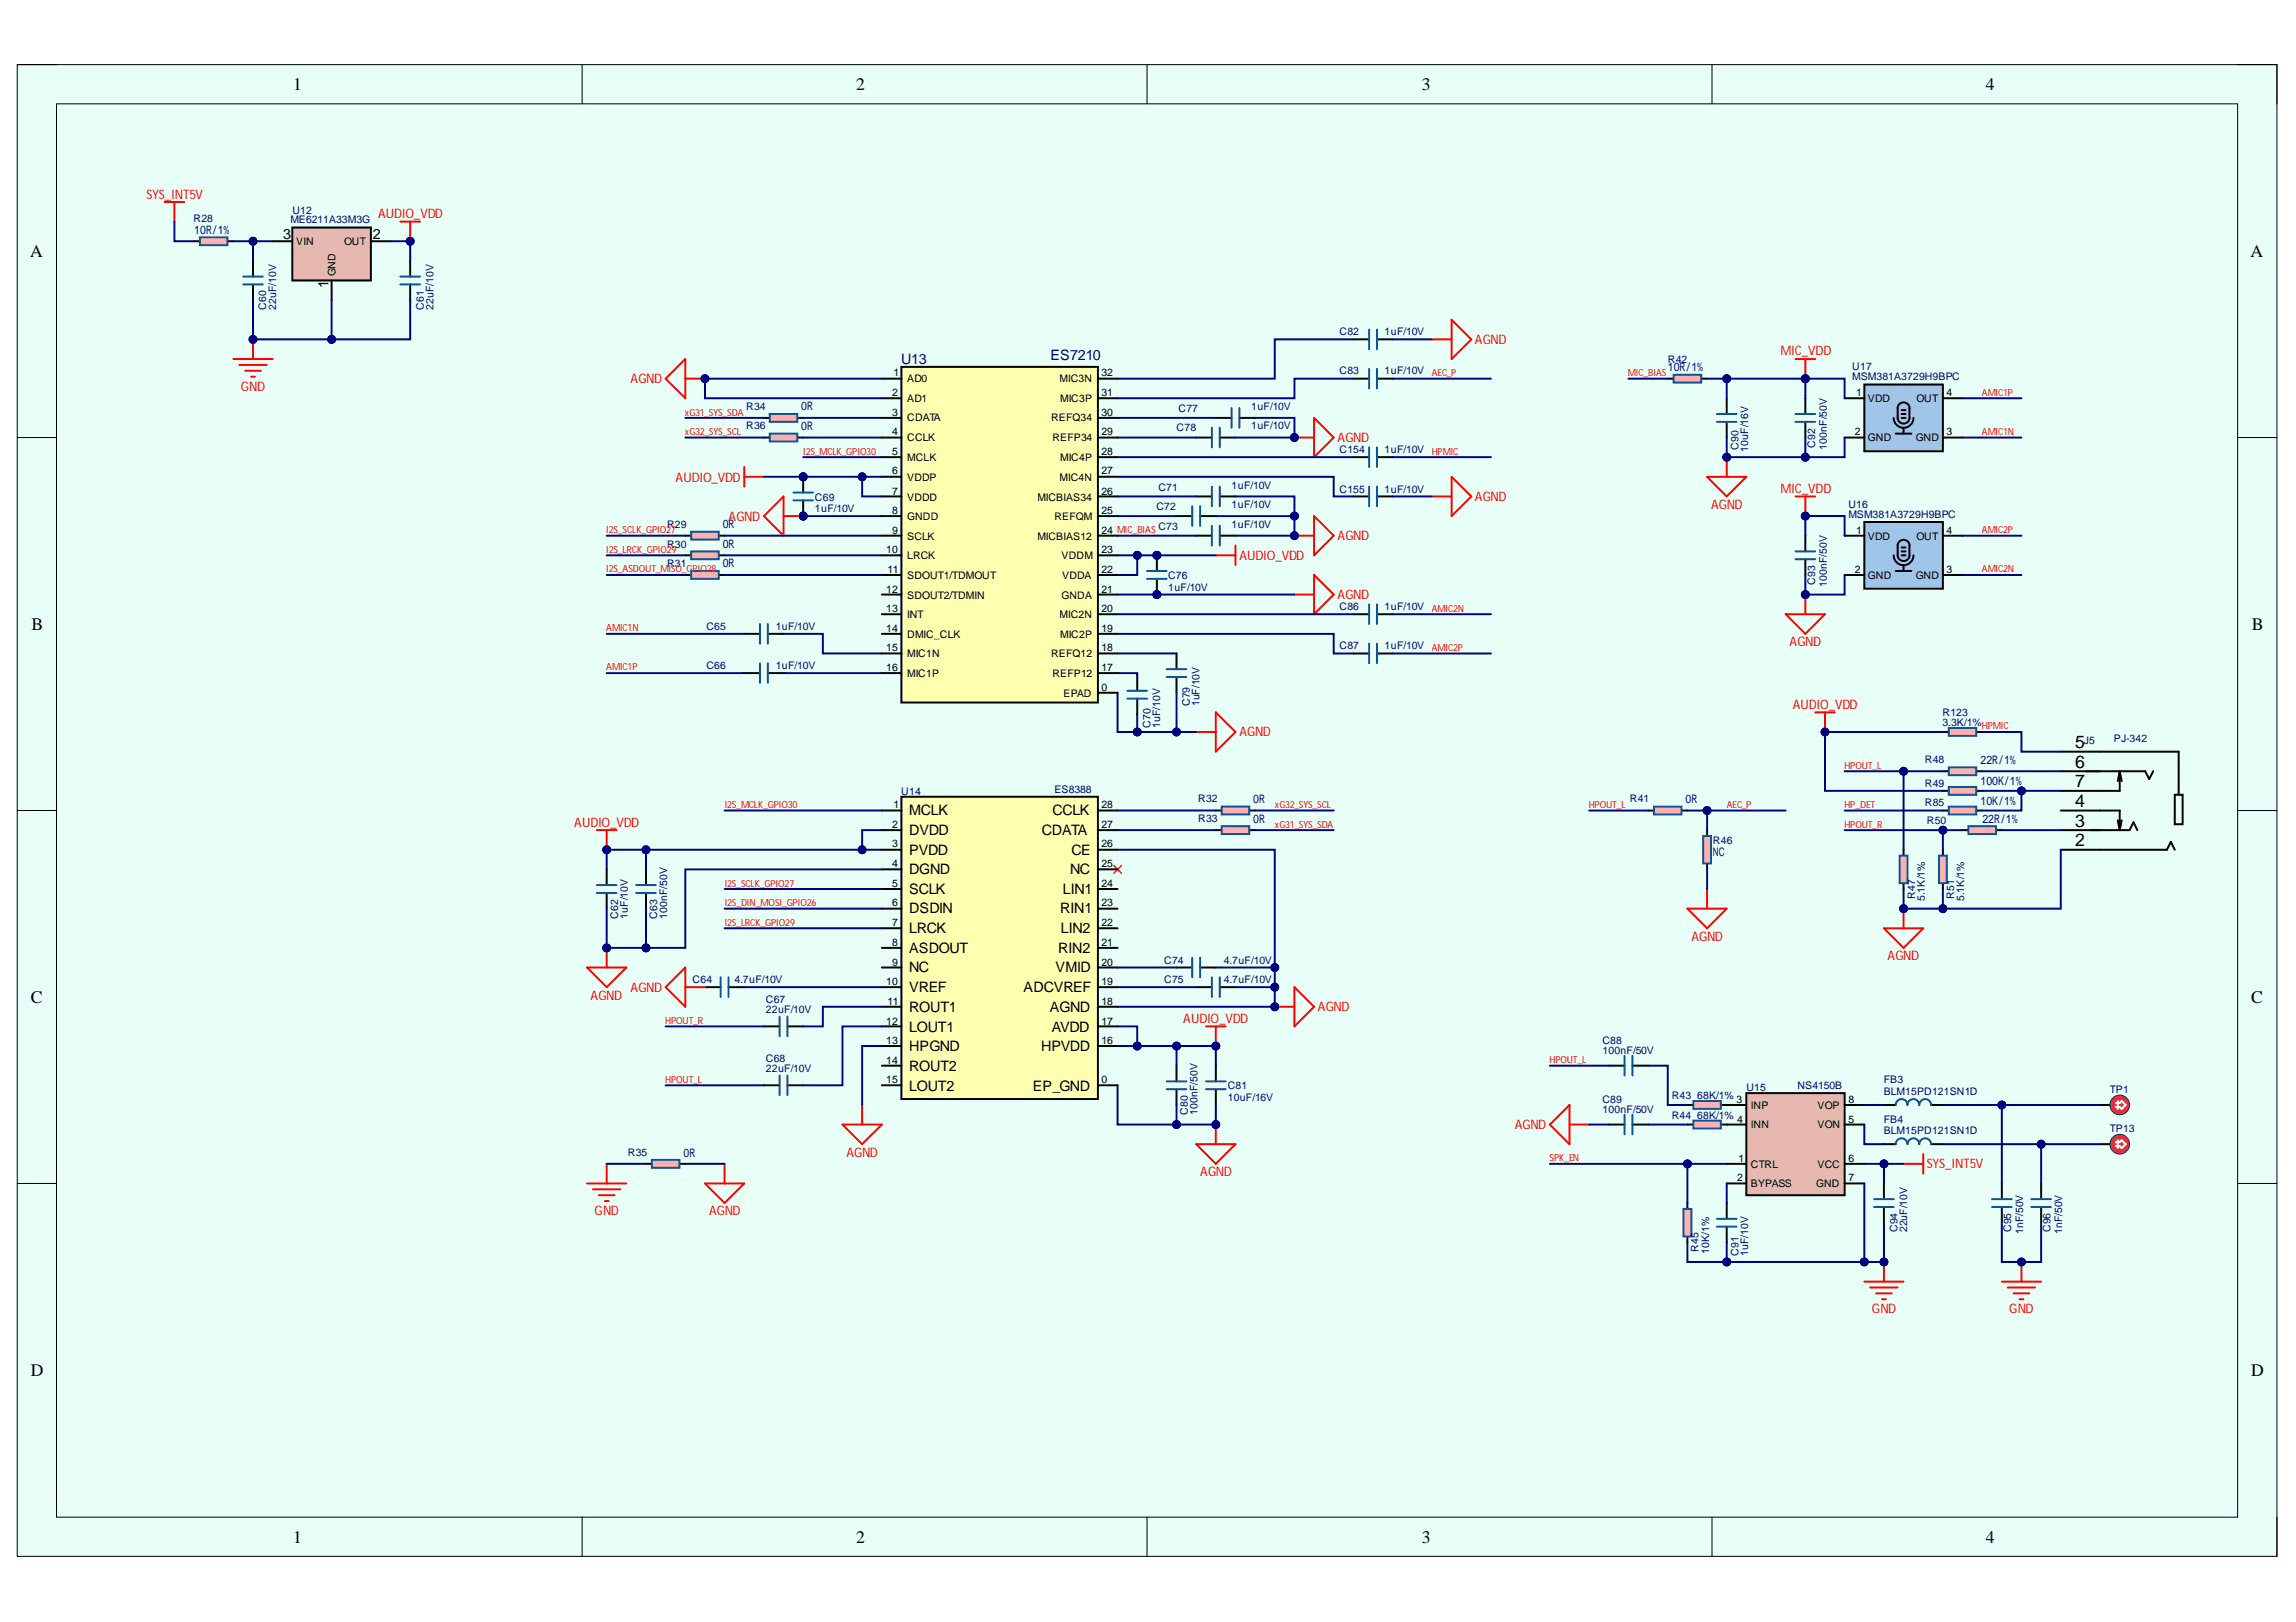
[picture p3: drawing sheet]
<svg xmlns="http://www.w3.org/2000/svg" width="297mm" height="210mm" viewBox="0 0 297 210" stroke-linecap="round" stroke-linejoin="round" font-family="sans-serif">
<defs><g id="words">
<g font-size="2.3">
<text x="37.9" y="11.7">1</text>
<text x="110.8" y="11.7">2</text>
<text x="184" y="11.7">3</text>
<text x="256.9" y="11.7">4</text>
<text x="3.9" y="33.3">A</text>
<text x="291.2" y="33.3">A</text>
<text x="4.1" y="81.5">B</text>
<text x="291.3" y="81.5">B</text>
<text x="268.5" y="99.4">6</text>
<text x="268.5" y="101.9">7</text>
<text x="268.5" y="96.8">5</text>
<text x="268.5" y="107">3</text>
<text x="268.5" y="104.4">4</text>
<text x="268.5" y="109.5">2</text>
<text x="4" y="129.8">C</text>
<text x="291.3" y="129.8">C</text>
<text x="4" y="178.1">D</text>
<text x="291.3" y="178.1">D</text>
<text x="37.9" y="199.6">1</text>
<text x="110.8" y="199.6">2</text>
<text x="184" y="199.6">3</text>
<text x="256.9" y="199.6">4</text>
</g>
<g font-size="1.9">
<text x="36.6" y="30.9">3</text>
<text x="48.2" y="30.9">2</text>
<text x="42.5" y="37.2" transform="rotate(-90 42.5 37.2)">1</text>
<text x="117.6" y="105.5">MCLK</text>
<text x="136.1" y="105.5">CCLK</text>
<text x="117.6" y="108.1">DVDD</text>
<text x="117.6" y="110.6">PVDD</text>
<text x="117.6" y="113.1">DGND</text>
<text x="134.8" y="108.1">CDATA</text>
<text x="138.4" y="113.1">NC</text>
<text x="138.6" y="110.6">CE</text>
<text x="117.6" y="115.7">SCLK</text>
<text x="117.6" y="118.2">DSDIN</text>
<text x="137.2" y="118.2">RIN1</text>
<text x="137.5" y="115.7">LIN1</text>
<text x="117.6" y="120.7">LRCK</text>
<text x="117.6" y="123.3">ASDOUT</text>
<text x="117.6" y="125.8">NC</text>
<text x="136.6" y="125.8">VMID</text>
<text x="136.9" y="123.3">RIN2</text>
<text x="137.2" y="120.7">LIN2</text>
<text x="117.6" y="128.4">VREF</text>
<text x="117.6" y="131">ROUT1</text>
<text x="132.4" y="128.4">ADCVREF</text>
<text x="135.8" y="131">AGND</text>
<text x="117.6" y="133.5">LOUT1</text>
<text x="117.6" y="136.1">HPGND</text>
<text x="134.7" y="136.1">HPVDD</text>
<text x="136.1" y="133.5">AVDD</text>
<text x="117.6" y="138.6">ROUT2</text>
<text x="117.6" y="141.1">LOUT2</text>
<text x="133.6" y="141.1">EP_GND</text>
</g>
<g font-size="1.9" fill="#000080">
<text x="116.6" y="47.1">U13</text>
<text x="135.9" y="46.6">ES7210</text>
</g>
<g font-size="1.7" fill="#f00">
<text x="19" y="25.7">SYS_INT5V</text>
<text x="48.9" y="28.2">AUDIO_VDD</text>
<text x="190.8" y="44.5">AGND</text>
<text x="230.3" y="46">MIC_VDD</text>
<text x="31.1" y="50.6">GND</text>
<text x="81.6" y="49.6">AGND</text>
<text x="173" y="57.2">AGND</text>
<text x="87.4" y="62.3">AUDIO_VDD</text>
<text x="190.8" y="64.9">AGND</text>
<text x="221.4" y="65.9">AGND</text>
<text x="230.3" y="63.8">MIC_VDD</text>
<text x="94.3" y="67.4">AGND</text>
<text x="173" y="69.9">AGND</text>
<text x="160.3" y="72.5">AUDIO_VDD</text>
<text x="173" y="77.5">AGND</text>
<text x="231.5" y="83.6">AGND</text>
<text x="160.3" y="95.3">AGND</text>
<text x="231.9" y="91.7">AUDIO_VDD</text>
<text x="74.3" y="107">AUDIO_VDD</text>
<text x="218.8" y="121.8">AGND</text>
<text x="244.2" y="124.3">AGND</text>
<text x="76.4" y="129.4">AGND</text>
<text x="81.6" y="128.4">AGND</text>
<text x="170.5" y="130.9">AGND</text>
<text x="153.1" y="132.4">AUDIO_VDD</text>
<text x="109.5" y="149.7">AGND</text>
<text x="196" y="146.1">AGND</text>
<text x="155.3" y="152.2">AGND</text>
<text x="249.3" y="151.2">SYS_INT5V</text>
<text x="76.9" y="157.3">GND</text>
<text x="91.7" y="157.3">AGND</text>
<text x="242.2" y="170">GND</text>
<text x="259.9" y="170">GND</text>
</g>
<g font-size="1.4" fill="#000080">
<text x="25" y="28.7">R28</text>
<text x="37.6" y="28.9">ME6211A33M3G</text>
<text x="37.8" y="27.7">U12</text>
<text x="34.4" y="40.1" transform="rotate(-90 34.4 40.1)">C60</text>
<text x="35.7" y="40.1" transform="rotate(-90 35.7 40.1)">22uF/10V</text>
<text x="54.8" y="40.1" transform="rotate(-90 54.8 40.1)">C61</text>
<text x="56.1" y="40.1" transform="rotate(-90 56.1 40.1)">22uF/10V</text>
<text x="173.3" y="43.4">C82</text>
<text x="179.1" y="43.4">1uF/10V</text>
<text x="215.8" y="46.9">R42</text>
<text x="239.6" y="47.9">U17</text>
<text x="96.5" y="53">R34</text>
<text x="152.5" y="53.3">C77</text>
<text x="161.9" y="53">1uF/10V</text>
<text x="173.3" y="48.5">C83</text>
<text x="179.1" y="48.5">1uF/10V</text>
<text x="239.6" y="49.2">MSM381A3729H9BPC</text>
<text x="96.5" y="55.6">R36</text>
<text x="152.2" y="55.8">C78</text>
<text x="161.9" y="55.6">1uF/10V</text>
<text x="173.3" y="58.6">C154</text>
<text x="179.1" y="58.6">1uF/10V</text>
<text x="224.9" y="58.2" transform="rotate(-90 224.9 58.2)">C90</text>
<text x="226.2" y="58.4" transform="rotate(-90 226.2 58.4)">10uF/16V</text>
<text x="234.8" y="57.9" transform="rotate(-90 234.8 57.9)">C92</text>
<text x="236.3" y="58.2" transform="rotate(-90 236.3 58.2)">100nF/50V</text>
<text x="105.4" y="64.8">C69</text>
<text x="149.9" y="63.5">C71</text>
<text x="159.3" y="65.8">1uF/10V</text>
<text x="159.3" y="63.2">1uF/10V</text>
<text x="173.3" y="63.8">C155</text>
<text x="179.1" y="63.8">1uF/10V</text>
<text x="239.1" y="65.8">U16</text>
<text x="86.3" y="68.3">R29</text>
<text x="86.3" y="70.9">R30</text>
<text x="105.4" y="66.3">1uF/10V</text>
<text x="149.6" y="66">C72</text>
<text x="149.9" y="68.6">C73</text>
<text x="159.3" y="68.3">1uF/10V</text>
<text x="239.1" y="67.1">MSM381A3729H9BPC</text>
<text x="86.3" y="73.4">R31</text>
<text x="151.1" y="74.9">C76</text>
<text x="151.1" y="76.4">1uF/10V</text>
<text x="234.8" y="75.7" transform="rotate(-90 234.8 75.7)">C93</text>
<text x="236.3" y="75.9" transform="rotate(-90 236.3 75.9)">100nF/50V</text>
<text x="91.4" y="81.5">C65</text>
<text x="100.4" y="81.5">1uF/10V</text>
<text x="173.3" y="79">C86</text>
<text x="179.1" y="79">1uF/10V</text>
<text x="91.4" y="86.6">C66</text>
<text x="100.4" y="86.6">1uF/10V</text>
<text x="173.3" y="84.1">C87</text>
<text x="179.1" y="84.1">1uF/10V</text>
<text x="148.8" y="94.2" transform="rotate(-90 148.8 94.2)">C70</text>
<text x="150.1" y="94.2" transform="rotate(-90 150.1 94.2)">1uF/10V</text>
<text x="153.9" y="91.4" transform="rotate(-90 153.9 91.4)">C79</text>
<text x="155.2" y="91.4" transform="rotate(-90 155.2 91.4)">1uF/10V</text>
<text x="251.3" y="92.7">R123</text>
<text x="251.3" y="93.9">3.3K/1%</text>
<text x="273.5" y="96">PJ-342</text>
<text x="249" y="98.8">R48</text>
<text x="249" y="101.8">R49</text>
<text x="269.6" y="96.2">J5</text>
<text x="116.6" y="102.8">U14</text>
<text x="136.4" y="102.6">ES8388</text>
<text x="155" y="103.8">R32</text>
<text x="155" y="106.4">R33</text>
<text x="210.9" y="103.8">R41</text>
<text x="249" y="104.3">R85</text>
<text x="249.3" y="106.6">R50</text>
<text x="221.6" y="109.2">R46</text>
<text x="80" y="118.9" transform="rotate(-90 80 118.9)">C62</text>
<text x="81.2" y="118.9" transform="rotate(-90 81.2 118.9)">1uF/10V</text>
<text x="85" y="118.9" transform="rotate(-90 85 118.9)">C63</text>
<text x="86.3" y="118.9" transform="rotate(-90 86.3 118.9)">100nF/50V</text>
<text x="247.8" y="116.3" transform="rotate(-90 247.8 116.3)">R47</text>
<text x="249" y="116.6" transform="rotate(-90 249 116.6)">5.1K/1%</text>
<text x="252.8" y="116.3" transform="rotate(-90 252.8 116.3)">R51</text>
<text x="254.1" y="116.6" transform="rotate(-90 254.1 116.6)">5.1K/1%</text>
<text x="150.6" y="124.7">C74</text>
<text x="158.3" y="124.7">4.7uF/10V</text>
<text x="89.6" y="127.3">C64</text>
<text x="95" y="127.3">4.7uF/10V</text>
<text x="99.1" y="129.8">C67</text>
<text x="99.1" y="131.1">22uF/10V</text>
<text x="150.6" y="127.3">C75</text>
<text x="158.3" y="127.3">4.7uF/10V</text>
<text x="99.1" y="137.4">C68</text>
<text x="207.3" y="135.1">C88</text>
<text x="207.3" y="136.4">100nF/50V</text>
<text x="99.1" y="138.7">22uF/10V</text>
<text x="158.8" y="141">C81</text>
<text x="158.8" y="142.5">10uF/16V</text>
<text x="207.3" y="142.7">C89</text>
<text x="207.3" y="144">100nF/50V</text>
<text x="216.3" y="142.2">R43</text>
<text x="219.6" y="142.2">68K/1%</text>
<text x="225.9" y="141.2">U15</text>
<text x="232.5" y="141">NS4150B</text>
<text x="243.7" y="140.2">FB3</text>
<text x="243.7" y="141.7">BLM15PD121SN1D</text>
<text x="273" y="141.5">TP1</text>
<text x="81.2" y="149.6">R35</text>
<text x="153.7" y="144.3" transform="rotate(-90 153.7 144.3)">C80</text>
<text x="154.9" y="144.3" transform="rotate(-90 154.9 144.3)">100nF/50V</text>
<text x="216.3" y="144.8">R44</text>
<text x="219.6" y="144.8">68K/1%</text>
<text x="243.7" y="145.3">FB4</text>
<text x="243.7" y="146.8">BLM15PD121SN1D</text>
<text x="273" y="146.5">TP13</text>
<text x="245.5" y="159.5" transform="rotate(-90 245.5 159.5)">C94</text>
<text x="246.7" y="159.5" transform="rotate(-90 246.7 159.5)">22uF/10V</text>
<text x="260.2" y="159.5" transform="rotate(-90 260.2 159.5)">C95</text>
<text x="261.7" y="159.7" transform="rotate(-90 261.7 159.7)">1nF/50V</text>
<text x="265.3" y="159.5" transform="rotate(-90 265.3 159.5)">C96</text>
<text x="266.8" y="159.7" transform="rotate(-90 266.8 159.7)">1nF/50V</text>
<text x="219.8" y="162" transform="rotate(-90 219.8 162)">R45</text>
<text x="221.1" y="162.3" transform="rotate(-90 221.1 162.3)">10K/1%</text>
<text x="224.9" y="162.5" transform="rotate(-90 224.9 162.5)">C91</text>
<text x="226.2" y="162.5" transform="rotate(-90 226.2 162.5)">1uF/10V</text>
</g>
<g font-size="1.4">
<text x="38.3" y="31.7">VIN</text>
<text x="43.4" y="35.8" transform="rotate(-90 43.4 35.8)">GND</text>
<text x="44.5" y="31.7">OUT</text>
<text x="115.4" y="51.2">2</text>
<text x="115.4" y="53.8">3</text>
<text x="115.6" y="48.7">1</text>
<text x="117.4" y="49.5">AD0</text>
<text x="117.4" y="52">AD1</text>
<text x="137.1" y="49.5">MIC3N</text>
<text x="137.2" y="52">MIC3P</text>
<text x="142.5" y="53.8">30</text>
<text x="142.5" y="51.2">31</text>
<text x="142.5" y="48.7">32</text>
<text x="240.1" y="51.2">1</text>
<text x="241.7" y="52">VDD</text>
<text x="247.9" y="52">OUT</text>
<text x="251.8" y="51.2">4</text>
<text x="115.4" y="56.3">4</text>
<text x="115.4" y="58.9">5</text>
<text x="117.4" y="54.5">CDATA</text>
<text x="117.4" y="57.1">CCLK</text>
<text x="117.4" y="59.6">MCLK</text>
<text x="136" y="54.5">REFQ34</text>
<text x="136.1" y="57.1">REFP34</text>
<text x="137.2" y="59.6">MIC4P</text>
<text x="142.5" y="58.9">28</text>
<text x="142.5" y="56.3">29</text>
<text x="240" y="56.3">2</text>
<text x="241.7" y="57.1">GND</text>
<text x="247.8" y="57.1">GND</text>
<text x="251.8" y="56.3">3</text>
<text x="115.4" y="61.4">6</text>
<text x="115.4" y="64">7</text>
<text x="117.4" y="62.2">VDDP</text>
<text x="117.4" y="64.8">VDDD</text>
<text x="134.2" y="64.8">MICBIAS34</text>
<text x="137.1" y="62.2">MIC4N</text>
<text x="142.5" y="64">26</text>
<text x="142.5" y="61.4">27</text>
<text x="114.7" y="71.6">10</text>
<text x="115.4" y="66.5">8</text>
<text x="115.4" y="69.1">9</text>
<text x="117.4" y="67.3">GNDD</text>
<text x="117.4" y="69.8">SCLK</text>
<text x="134.2" y="69.8">MICBIAS12</text>
<text x="136.4" y="67.3">REFQM</text>
<text x="142.5" y="71.6">23</text>
<text x="142.5" y="69.1">24 MIC_BIAS</text>
<text x="142.5" y="66.5">25</text>
<text x="240.1" y="69.1">1</text>
<text x="241.7" y="69.8">VDD</text>
<text x="247.9" y="69.8">OUT</text>
<text x="251.8" y="69.1">4</text>
<text x="114.7" y="76.7">12</text>
<text x="114.8" y="74.2">11</text>
<text x="117.4" y="72.4">LRCK</text>
<text x="117.4" y="74.9">SDOUT1/TDMOUT</text>
<text x="117.4" y="77.5">SDOUT2/TDMIN</text>
<text x="137.3" y="77.5">GNDA</text>
<text x="137.3" y="72.4">VDDM</text>
<text x="137.4" y="74.9">VDDA</text>
<text x="142.5" y="76.7">21</text>
<text x="142.5" y="74.2">22</text>
<text x="240" y="74.2">2</text>
<text x="241.7" y="74.9">GND</text>
<text x="247.8" y="74.9">GND</text>
<text x="251.8" y="74.2">3</text>
<text x="114.7" y="79.2">13</text>
<text x="114.7" y="81.8">14</text>
<text x="117.4" y="80">INT</text>
<text x="117.4" y="82.5">DMIC_CLK</text>
<text x="137.1" y="80">MIC2N</text>
<text x="137.2" y="82.5">MIC2P</text>
<text x="142.5" y="81.8">19</text>
<text x="142.5" y="79.2">20</text>
<text x="114.7" y="84.3">15</text>
<text x="114.7" y="86.8">16</text>
<text x="117.4" y="85.1">MIC1N</text>
<text x="117.4" y="87.6">MIC1P</text>
<text x="136" y="85.1">REFQ12</text>
<text x="136.1" y="87.6">REFP12</text>
<text x="142.5" y="86.8">17</text>
<text x="142.5" y="84.3">18</text>
<text x="142.5" y="89.4">0</text>
<text x="137.6" y="90.1">EPAD</text>
<text x="115.4" y="107.1">2</text>
<text x="115.6" y="104.6">1</text>
<text x="142.5" y="107.1">27</text>
<text x="142.5" y="104.6">28</text>
<text x="115.4" y="109.7">3</text>
<text x="115.4" y="112.2">4</text>
<text x="142.5" y="112.2">25</text>
<text x="142.5" y="109.7">26</text>
<text x="115.4" y="114.7">5</text>
<text x="115.4" y="117.3">6</text>
<text x="115.4" y="119.8">7</text>
<text x="142.5" y="119.8">22</text>
<text x="142.5" y="117.3">23</text>
<text x="142.5" y="114.7">24</text>
<text x="115.4" y="122.4">8</text>
<text x="115.4" y="125">9</text>
<text x="142.5" y="125">20</text>
<text x="142.5" y="122.4">21</text>
<text x="114.7" y="127.5">10</text>
<text x="114.8" y="130">11</text>
<text x="142.5" y="130">18</text>
<text x="142.5" y="127.5">19</text>
<text x="114.7" y="132.6">12</text>
<text x="114.7" y="135.1">13</text>
<text x="114.7" y="137.7">14</text>
<text x="142.5" y="135.1">16</text>
<text x="142.5" y="132.6">17</text>
<text x="114.7" y="140.2">15</text>
<text x="142.5" y="140.2">0</text>
<text x="224.7" y="142.7">3</text>
<text x="226.5" y="143.5">INP</text>
<text x="235.2" y="143.5">VOP</text>
<text x="239.1" y="142.7">8</text>
<text x="224.7" y="145.3">4</text>
<text x="226.5" y="146">INN</text>
<text x="235.2" y="146">VON</text>
<text x="239.1" y="145.3">5</text>
<text x="224.7" y="152.9">2</text>
<text x="224.9" y="150.3">1</text>
<text x="226.5" y="151.1">CTRL</text>
<text x="226.5" y="153.6">BYPASS</text>
<text x="235" y="153.6">GND</text>
<text x="235.2" y="151.1">VCC</text>
<text x="239.1" y="150.3">6</text>
<text x="239.1" y="152.9">7</text>
</g>
<g font-size="1.3" fill="#f00">
<text x="88.6" y="53.8">xG31_SYS_SDA</text>
<text x="185.2" y="48.7">AEC_P</text>
<text x="210.6" y="48.7">MIC_BIAS</text>
<text x="256.4" y="51.2">AMIC1P</text>
<text x="88.6" y="56.3">xG32_SYS_SCL</text>
<text x="103.9" y="58.9">I2S_MCLK_GPIO30</text>
<text x="185.2" y="58.9">HPMIC</text>
<text x="256.4" y="56.3">AMIC1N</text>
<text x="78.4" y="69">I2S_SCLK_GPIO27</text>
<text x="78.4" y="71.5">I2S_LRCK_GPIO29</text>
<text x="256.4" y="69">AMIC2P</text>
<text x="78.4" y="74.1">I2S_ASDOUT_MISO_GPIO28</text>
<text x="256.4" y="74.1">AMIC2N</text>
<text x="78.4" y="81.7">AMIC1N</text>
<text x="185.2" y="79.1">AMIC2N</text>
<text x="78.4" y="86.8">AMIC1P</text>
<text x="185.2" y="84.2">AMIC2P</text>
<text x="256.4" y="94.4">HPMIC</text>
<text x="238.6" y="99.5">HPOUT_L</text>
<text x="93.8" y="104.6">I2S_MCLK_GPIO30</text>
<text x="164.9" y="104.6">xG32_SYS_SCL</text>
<text x="164.9" y="107.1">xG31_SYS_SDA</text>
<text x="205.5" y="104.6">HPOUT_L</text>
<text x="223.4" y="104.6">AEC_P</text>
<text x="238.6" y="107.1">HPOUT_R</text>
<text x="238.6" y="104.6">HP_DET</text>
<text x="93.8" y="114.7">I2S_SCLK_GPIO27</text>
<text x="93.8" y="119.8">I2S_LRCK_GPIO29</text>
<text x="93.8" y="117.3">I2S_DIN_MOSI_GPIO26</text>
<text x="86.1" y="132.5">HPOUT_R</text>
<text x="200.5" y="137.6">HPOUT_L</text>
<text x="86.1" y="140.1">HPOUT_L</text>
<text x="200.5" y="150.3">SPK_EN</text>
</g>
</g></defs>
<path d="M2.2 8.4h292.4v193h-292.4z" fill-rule="evenodd" fill="#e7fff6"/>
<path d="M2.2 8.4h292.4v193h-292.4z" fill="none" stroke="#000" stroke-width=".13"/>
<path d="M7.3 13.4h282.2v182.9h-282.2z" fill-rule="evenodd" fill="#e7fff6"/>
<g fill="none" stroke="#000" stroke-width=".13">
<path d="M2.2 8.4h5.1M7.3 13.4h282.2v182.9h-282.2zM75.3 8.4v5M148.4 8.4v5M221.5 8.4v5M289.5 8.4h5.1v5M2.2 56.6h5.1M289.5 56.6h5.1M2.2 104.9h5.1M289.5 104.9h5.1M2.2 153.2h5.1M289.5 153.2h5.1"/>
<path d="M75.3 196.3v5.1M148.4 196.3v5.1M221.5 196.3v5.1M294.6 196.3v5.1"/>
</g>
<path d="M116.6 47.5h25.4v43.4h-25.4z" fill-rule="evenodd" fill="#ffffb0"/>
<g fill="none" stroke="#000" stroke-width=".25">
<path d="M114.1 49h2.5M114.1 51.5h2.5M114.1 54.1h2.5M114.1 56.6h2.5M114.1 59.2h2.5M116.6 47.5h25.4v43.4h-25.4zM142 49h2.6M142 51.5h2.6M142 54.1h2.6M142 56.6h2.6M142 59.2h2.6M114.1 61.7h2.5"/>
<path d="M114.1 64.2h2.5M114.1 66.8h2.5M114.1 69.3h2.5M114.1 71.9h2.5M114.1 74.4h2.5M114.1 76.9h2.5M114.1 79.5h2.5M142 61.7h2.6M142 64.2h2.6M142 66.8h2.6M142 69.3h2.6M142 71.9h2.6"/>
<path d="M142 74.4h2.6M142 76.9h2.6M142 79.5h2.6M114.1 82h2.5M114.1 84.6h2.5M114.1 87.1h2.5M142 82h2.6M142 84.6h2.6M142 87.1h2.6M142 89.6h2.6"/>
</g>
<path d="M86.1 49l2.6-2.5v5zM88.7 49h2.5" fill="none" stroke="#f00" stroke-width=".25"/>
<circle cx="91.2" cy="49" r=".51" fill="#000080"/>
<circle cx="91.2" cy="49" r=".51" fill="none" stroke="#000080" stroke-width=".13"/>
<circle cx="103.9" cy="66.8" r=".51" fill="#000080"/>
<circle cx="103.9" cy="66.8" r=".51" fill="none" stroke="#000080" stroke-width=".13"/>
<circle cx="103.9" cy="61.7" r=".51" fill="#000080"/>
<circle cx="103.9" cy="61.7" r=".51" fill="none" stroke="#000080" stroke-width=".13"/>
<path d="M103.9 64.8v2" fill="none" stroke="#000" stroke-width=".25"/>
<circle cx="103.9" cy="66.8" r=".51" fill="#000080"/>
<circle cx="103.9" cy="66.8" r=".51" fill="none" stroke="#000080" stroke-width=".13"/>
<path d="M103.9 61.7v2" fill="none" stroke="#000" stroke-width=".25"/>
<circle cx="103.9" cy="61.7" r=".51" fill="#000080"/>
<circle cx="103.9" cy="61.7" r=".51" fill="none" stroke="#000080" stroke-width=".13"/>
<path d="M102.6 64.8h2.6M102.6 63.7h2.6" fill="none" stroke="#0b5394" stroke-width=".25"/>
<path d="M101.4 64.2v5.1l-2.6-2.5zM101.4 66.8h2.5" fill="none" stroke="#f00" stroke-width=".25"/>
<circle cx="103.9" cy="66.8" r=".51" fill="#000080"/>
<circle cx="103.9" cy="66.8" r=".51" fill="none" stroke="#000080" stroke-width=".13"/>
<path d="M96.3 60.4v2.6M96.3 61.7h2.5" fill="none" stroke="#f00" stroke-width=".25"/>
<path d="M175.1 79.5h2M178.1 79.5h2.1M96.3 82h2M96.3 87.1h2M99.3 82h2.1M99.3 87.1h2.1M147.1 87.4v2M147.1 90.4v2M152.2 84.6v2M152.2 87.6v2M175.1 84.6h2M178.1 84.6h2.1" fill="none" stroke="#000" stroke-width=".25"/>
<path d="M177.1 78.2v2.6M178.1 78.2v2.6M98.3 80.8v2.5M98.3 85.8v2.6M99.3 80.8v2.5M99.3 85.8v2.6M145.9 90.4h2.5M145.9 89.4h2.5M150.9 87.6h2.6M150.9 86.6h2.6M177.1 83.3v2.5M178.1 83.3v2.5" fill="none" stroke="#0b5394" stroke-width=".25"/>
<circle cx="149.7" cy="76.9" r=".51" fill="#000080"/>
<circle cx="149.7" cy="76.9" r=".51" fill="none" stroke="#000080" stroke-width=".13"/>
<circle cx="149.7" cy="71.9" r=".51" fill="#000080"/>
<circle cx="149.7" cy="71.9" r=".51" fill="none" stroke="#000080" stroke-width=".13"/>
<path d="M149.7 74.9v2" fill="none" stroke="#000" stroke-width=".25"/>
<circle cx="149.7" cy="76.9" r=".51" fill="#000080"/>
<circle cx="149.7" cy="76.9" r=".51" fill="none" stroke="#000080" stroke-width=".13"/>
<path d="M149.7 71.9v2" fill="none" stroke="#000" stroke-width=".25"/>
<circle cx="149.7" cy="71.9" r=".51" fill="#000080"/>
<circle cx="149.7" cy="71.9" r=".51" fill="none" stroke="#000080" stroke-width=".13"/>
<path d="M148.4 74.9h2.5M148.4 73.9h2.5M156.8 68.1v2.5M157.8 68.1v2.5" fill="none" stroke="#0b5394" stroke-width=".25"/>
<path d="M167.5 76.9h2.5M167.5 69.3h2.5M170 66.8l2.5 2.5-2.5 2.6zM170 74.4l2.5 2.5-2.5 2.6z" fill="none" stroke="#f00" stroke-width=".25"/>
<path d="M154.8 69.3h2M157.8 69.3h2" fill="none" stroke="#000" stroke-width=".25"/>
<circle cx="167.5" cy="69.3" r=".51" fill="#000080"/>
<circle cx="167.5" cy="69.3" r=".51" fill="none" stroke="#000080" stroke-width=".13"/>
<g fill="none" stroke="#000" stroke-width=".25">
<path d="M154.8 56.6h2M157.3 54.1h2M157.8 56.6h2M160.3 54.1h2.1M175.1 49h2M175.1 43.9h2M178.1 49h2.1M178.1 43.9h2.1M152.2 66.8h2M154.8 64.2h2M155.3 66.8h2M157.8 64.2h2"/>
<path d="M213.2 104.9h.8M217.5 104.9h.8"/>
</g>
<path d="M156.8 55.3v2.6M157.8 55.3v2.6M159.3 52.8v2.5M160.3 52.8v2.5M177.1 42.7v2.5M177.1 47.7v2.6M178.1 42.7v2.5M178.1 47.7v2.6M154.2 65.5v2.6M155.3 65.5v2.6M156.8 63v2.5M157.8 63v2.5" fill="none" stroke="#0b5394" stroke-width=".25"/>
<path d="M154.8 94.7h2.5M157.3 92.2l2.5 2.5-2.5 2.6z" fill="none" stroke="#f00" stroke-width=".25"/>
<path d="M214 104.4h3.5v1h-3.5z" fill-rule="evenodd" fill="#ffafaf"/>
<path d="M214 104.4h3.5v1h-3.5z" fill="none" stroke="#0b5394" stroke-width=".25"/>
<path d="M91.2 153.2h5.1l-2.6 2.5zM93.7 150.6v2.6" fill="none" stroke="#f00" stroke-width=".25"/>
<path d="M83.6 150.6h.7M87.9 150.6h.8" fill="none" stroke="#000" stroke-width=".25"/>
<path d="M84.3 150.1h3.6v1h-3.6z" fill-rule="evenodd" fill="#ffafaf"/>
<path d="M84.3 150.1h3.6v1h-3.6z" fill="none" stroke="#0b5394" stroke-width=".25"/>
<path d="M75.9 153.2h5.1M76.7 153.9h3.6M77.5 154.7h2M78.2 155.4h.5M78.5 150.6v2.6" fill="none" stroke="#f00" stroke-width=".25"/>
<path d="M220.9 107.4v.8M220.9 111.7v.8" fill="none" stroke="#000" stroke-width=".25"/>
<path d="M220.3 108.2h1.1v3.5h-1.1z" fill-rule="evenodd" fill="#ffafaf"/>
<path d="M220.3 108.2h1.1v3.5h-1.1z" fill="none" stroke="#0b5394" stroke-width=".25"/>
<path d="M37.8 29.4h10.2v6.9h-10.2z" fill-rule="evenodd" fill="#e6b8af"/>
<path d="M25.1 31.2h.8M29.4 31.2h.8M32.7 33.8v2M32.7 36.8v2M35.3 31.2h2.5M37.8 29.4h10.2v6.9h-10.2zM42.9 36.3v2.5M48 31.2h2.5" fill="none" stroke="#000" stroke-width=".25"/>
<path d="M31.5 36.8h2.5M31.5 35.8h2.5" fill="none" stroke="#0b5394" stroke-width=".25"/>
<path d="M25.9 30.7h3.5v1h-3.5z" fill-rule="evenodd" fill="#ffafaf"/>
<path d="M25.9 30.7h3.5v1h-3.5z" fill="none" stroke="#0b5394" stroke-width=".25"/>
<path d="M30.2 46.5h5.1M30.9 47.2h3.6M31.7 48h2M32.5 48.7h.5M32.7 43.9v2.6" fill="none" stroke="#f00" stroke-width=".25"/>
<circle cx="32.7" cy="43.9" r=".51" fill="#000080"/>
<circle cx="32.7" cy="43.9" r=".51" fill="none" stroke="#000080" stroke-width=".13"/>
<path d="M51.8 28.7h2.5M53.1 28.7v2.5" fill="none" stroke="#f00" stroke-width=".25"/>
<circle cx="53.1" cy="31.2" r=".51" fill="#000080"/>
<circle cx="53.1" cy="31.2" r=".51" fill="none" stroke="#000080" stroke-width=".13"/>
<path d="M53.1 33.8v2M53.1 36.8v2" fill="none" stroke="#000" stroke-width=".25"/>
<path d="M51.8 36.8h2.5M51.8 35.8h2.5" fill="none" stroke="#0b5394" stroke-width=".25"/>
<path d="M225.9 141.5h12.7v13.2h-12.7z" fill-rule="evenodd" fill="#e6b8af"/>
<g fill="none" stroke="#000" stroke-width=".25">
<path d="M218.3 143h.8M222.6 143h3.3M223.4 150.6h2.5M223.4 153.2h2.5M223.4 145.5h2.5M223.4 155.7v2M223.4 158.7v2.1M225.9 141.5h12.7v13.2h-12.7zM238.6 150.6h2.6M238.6 153.2h2.6M238.6 143h2.6M238.6 145.5h2.6"/>
<path d="M243.7 143h1.6M249.8 143h1.6"/>
</g>
<path d="M222.1 158.7h2.6M222.1 157.7h2.6M245.3 143a.76 .76 0 0 1 .7-.8 .76 .76 0 0 1 .8 .8 .76 .76 0 0 1 .7-.8 .76 .76 0 0 1 .8 .8 .77 .77 0 0 1 .8-.8 .77 .77 0 0 1 .7 .8" fill="none" stroke="#0b5394" stroke-width=".25"/>
<path d="M219.1 142.5h3.5v1h-3.5z" fill-rule="evenodd" fill="#ffafaf"/>
<path d="M219.1 142.5h3.5v1h-3.5z" fill="none" stroke="#0b5394" stroke-width=".25"/>
<path d="M218.3 145.5h.8M222.6 145.5h.8" fill="none" stroke="#000" stroke-width=".25"/>
<path d="M219.1 145h3.5v1h-3.5z" fill-rule="evenodd" fill="#ffafaf"/>
<path d="M210.2 136.6v2.6M211.2 136.6v2.6M210.2 144.3v2.5M211.2 144.3v2.5M219.1 145h3.5v1h-3.5zM242.5 156.2h2.5M242.5 155.2h2.5M245.3 148.1a.76 .76 0 0 1 .7-.8 .76 .76 0 0 1 .8 .8 .76 .76 0 0 1 .7-.8 .76 .76 0 0 1 .8 .8 .77 .77 0 0 1 .8-.8 .77 .77 0 0 1 .7 .8M257.7 156.2h2.6M257.7 155.2h2.6M262.8 156.2h2.5M262.8 155.2h2.5" fill="none" stroke="#0b5394" stroke-width=".25"/>
<path d="M208.1 137.9h2.1M211.2 137.9h2M208.1 145.5h2.1M211.2 145.5h2M243.7 148.1h1.6M243.7 153.2v2M243.7 156.2v2M249.8 148.1h1.6M259 153.2v2M259 156.2v2M264.1 153.2v2M264.1 156.2v2" fill="none" stroke="#000" stroke-width=".25"/>
<path d="M241.2 165.9h5.1M242 166.6h3.5M242.7 167.4h2M243.5 168.1h.5M243.7 163.3v2.6" fill="none" stroke="#f00" stroke-width=".25"/>
<circle cx="243.7" cy="163.3" r=".51" fill="#000080"/>
<circle cx="243.7" cy="163.3" r=".51" fill="none" stroke="#000080" stroke-width=".13"/>
<path d="M218.3 155.7v.7M218.3 160v.8" fill="none" stroke="#000" stroke-width=".25"/>
<path d="M217.8 156.4h1v3.6h-1z" fill-rule="evenodd" fill="#ffafaf"/>
<path d="M217.8 156.4h1v3.6h-1z" fill="none" stroke="#0b5394" stroke-width=".25"/>
<path d="M144.1 112l1 1M145.1 112l-1 1" fill="none" stroke="#f00" stroke-width=".17"/>
<path d="M116.6 103.1h25.4v39.1h-25.4z" fill-rule="evenodd" fill="#ffffb0"/>
<g fill="none" stroke="#000" stroke-width=".25">
<path d="M114.1 104.9h2.5M114.1 107.4h2.5M114.1 110h2.5M114.1 112.5h2.5M114.1 115h2.5M114.1 117.6h2.5M116.6 103.1h25.4v39.1h-25.4zM142 104.9h2.6M142 107.4h2.6M142 110h2.6M142 112.5h2.6M142 115h2.6"/>
<path d="M142 117.6h2.6M91.2 127.7h2M94.2 127.7h2.1M114.1 120.1h2.5M114.1 122.7h2.5M114.1 125.2h2.5M114.1 127.7h2.5M114.1 130.3h2.5M114.1 132.8h2.5M114.1 135.4h2.5M114.1 137.9h2.5M142 120.1h2.6"/>
<path d="M142 122.7h2.6M142 125.2h2.6M142 127.7h2.6M142 130.3h2.6M142 132.8h2.6M142 135.4h2.6M152.2 125.2h2M154.8 127.7h2M155.3 125.2h2M157.8 127.7h2M114.1 140.4h2.5M142 140.4h2.6"/>
</g>
<path d="M93.2 126.5v2.5M94.2 126.5v2.5M154.2 123.9v2.6M155.3 123.9v2.6M156.8 126.5v2.5M157.8 126.5v2.5" fill="none" stroke="#0b5394" stroke-width=".25"/>
<path d="M86.1 127.7l2.6-2.5v5.1zM88.7 127.7h2.5M164.9 130.3h2.6M167.5 127.7l2.5 2.6-2.5 2.5zM109 145.5h5.1l-2.6 2.6zM111.5 143v2.5" fill="none" stroke="#f00" stroke-width=".25"/>
<circle cx="164.9" cy="130.3" r=".51" fill="#000080"/>
<circle cx="164.9" cy="130.3" r=".51" fill="none" stroke="#000080" stroke-width=".13"/>
<path d="M154.8 148.1h5l-2.5 2.5zM157.3 145.5v2.6" fill="none" stroke="#f00" stroke-width=".25"/>
<circle cx="157.3" cy="145.5" r=".51" fill="#000080"/>
<circle cx="157.3" cy="145.5" r=".51" fill="none" stroke="#000080" stroke-width=".13"/>
<path d="M75.9 125.2h5.1l-2.5 2.5zM78.5 122.7v2.5" fill="none" stroke="#f00" stroke-width=".25"/>
<circle cx="78.5" cy="122.7" r=".51" fill="#000080"/>
<circle cx="78.5" cy="122.7" r=".51" fill="none" stroke="#000080" stroke-width=".13"/>
<path d="M83.6 112.5v2M83.6 115.6v2" fill="none" stroke="#000" stroke-width=".25"/>
<path d="M82.3 114.5h2.5M82.3 115.6h2.5" fill="none" stroke="#0b5394" stroke-width=".25"/>
<path d="M77.2 107.4h2.6M78.5 107.4v2.6" fill="none" stroke="#f00" stroke-width=".25"/>
<circle cx="78.5" cy="110" r=".51" fill="#000080"/>
<circle cx="78.5" cy="110" r=".51" fill="none" stroke="#000080" stroke-width=".13"/>
<path d="M78.5 112.5v2M78.5 115.6v2M152.2 137.9v2M157.3 137.9v2M152.2 141v2M157.3 141v2" fill="none" stroke="#000" stroke-width=".25"/>
<path d="M77.2 114.5h2.6M77.2 115.6h2.6M150.9 139.9h2.6M156 139.9h2.6M150.9 141h2.6M156 141h2.6" fill="none" stroke="#0b5394" stroke-width=".25"/>
<path d="M156 132.8h2.6M157.3 132.8v2.6" fill="none" stroke="#f00" stroke-width=".25"/>
<circle cx="157.3" cy="135.4" r=".51" fill="#000080"/>
<circle cx="157.3" cy="135.4" r=".51" fill="none" stroke="#000080" stroke-width=".13"/>
<path d="M259 165.9h5.1M259.7 166.6h3.6M260.5 167.4h2M261.3 168.1h.5M261.5 163.3v2.6" fill="none" stroke="#f00" stroke-width=".25"/>
<circle cx="261.5" cy="163.3" r=".51" fill="#000080"/>
<circle cx="261.5" cy="163.3" r=".51" fill="none" stroke="#000080" stroke-width=".13"/>
<g fill="none" stroke="#000" stroke-width=".25">
<path d="M266.6 99.8h10.9l.5 1 .6-1M266.6 97.3h15.3v5.6M274.2 99.8v2.5h-7.6M274.2 99.8l.3 1.3M274.2 99.8l-.2 1.3M253.9 107.4h.8M258.2 107.4h.8M266.6 110h13.7l.5-1 .6 1M266.6 107.4h8.9l.5-1 .5 1M266.6 104.9h7.6v2.5M274 106.2l.2 1.2M274.5 106.2l-.3 1.2"/>
<path d="M281.4 102.9h1v3.8h-1zM98.8 132.8h2.1M101.9 132.8h2M98.8 140.4h2.1M101.9 140.4h2"/>
</g>
<path d="M100.9 131.6v2.5M100.9 139.2v2.5M101.9 131.6v2.5M101.9 139.2v2.5" fill="none" stroke="#0b5394" stroke-width=".25"/>
<path d="M254.7 106.9h3.5v1h-3.5z" fill-rule="evenodd" fill="#ffafaf"/>
<path d="M254.7 106.9h3.5v1h-3.5z" fill="none" stroke="#0b5394" stroke-width=".25"/>
<path d="M251.4 99.8h.7M255.7 99.8h.7" fill="none" stroke="#000" stroke-width=".25"/>
<path d="M252.1 99.3h3.6v1h-3.6z" fill-rule="evenodd" fill="#ffafaf"/>
<path d="M252.1 99.3h3.6v1h-3.6z" fill="none" stroke="#0b5394" stroke-width=".25"/>
<path d="M251.4 110v.7M251.4 114.3v.7" fill="none" stroke="#000" stroke-width=".25"/>
<path d="M250.8 110.7h1.1v3.6h-1.1z" fill-rule="evenodd" fill="#ffafaf"/>
<path d="M250.8 110.7h1.1v3.6h-1.1z" fill="none" stroke="#0b5394" stroke-width=".25"/>
<path d="M246.3 110v.7M246.3 114.3v.7" fill="none" stroke="#000" stroke-width=".25"/>
<path d="M245.8 110.7h1v3.6h-1z" fill-rule="evenodd" fill="#ffafaf"/>
<path d="M245.8 110.7h1v3.6h-1z" fill="none" stroke="#0b5394" stroke-width=".25"/>
<path d="M246.3 117.6v2.5M243.7 120.1h5.1l-2.5 2.6z" fill="none" stroke="#f00" stroke-width=".25"/>
<circle cx="246.3" cy="117.6" r=".51" fill="#000080"/>
<circle cx="246.3" cy="117.6" r=".51" fill="none" stroke="#000080" stroke-width=".13"/>
<path d="M185.3 43.9h2.5M187.8 41.4l2.5 2.5-2.5 2.6zM218.3 117.6h5.1l-2.5 2.5zM220.9 115v2.6M200.5 145.5l2.5-2.5v5.1zM203 145.5h2.6" fill="none" stroke="#f00" stroke-width=".25"/>
<path d="M241.2 49.8h10.2v8.6h-10.2z" fill-rule="evenodd" fill="#9fc5e8"/>
<g fill="none" stroke="#000" stroke-width=".25">
<path d="M238.6 56.6h2.6M238.6 51.5h2.6M241.2 49.8h10.2v8.6h-10.2zM245 54.1a1.28 1.28 0 0 0 1.3 1.3 1.28 1.28 0 0 0 1.2-1.3M245.3 56.1h2M245.5 54.1a.77 .77 0 0 0 .8 .7 .77 .77 0 0 0 .7-.7M245.5 52.8a.77 .77 0 0 1 .8-.7 .77 .77 0 0 1 .7 .7v1.3M245.5 52.8v1.3M246 54.1h.5M246 53.6h.5M246 53.1h.5M246.3 55.4v.7"/>
<path d="M251.4 56.6h2.5M251.4 51.5h2.5"/>
</g>
<path d="M241.2 67.6h10.2v8.6h-10.2z" fill-rule="evenodd" fill="#9fc5e8"/>
<g fill="none" stroke="#000" stroke-width=".25">
<path d="M215.8 49h.7M220.1 49h.8M223.4 51.5v2.1M223.4 54.6v2M233.6 51.5v2.1M233.6 54.6v2M233.6 69.3v2.1M233.6 72.4v2M238.6 74.4h2.6M238.6 69.3h2.6M241.2 67.6h10.2v8.6h-10.2zM245 71.9a1.28 1.28 0 0 0 1.3 1.2 1.28 1.28 0 0 0 1.2-1.2"/>
<path d="M245.3 73.9h2M245.5 71.9a.77 .77 0 0 0 .7 .7 .77 .77 0 0 0 .8-.7M245.5 70.6a.77 .77 0 0 1 .8-.7 .77 .77 0 0 1 .7 .7v1.3M245.5 70.6v1.3M246 71.9h.5M246 71.4h.5M246 70.8h.5M246.3 73.1v.8M251.4 74.4h2.5M251.4 69.3h2.5"/>
</g>
<path d="M222.1 53.6h2.6M222.1 54.6h2.6M232.3 53.6h2.5M232.3 54.6h2.5M232.3 71.4h2.5M232.3 72.4h2.5" fill="none" stroke="#0b5394" stroke-width=".25"/>
<path d="M216.5 48.5h3.6v1h-3.6z" fill-rule="evenodd" fill="#ffafaf"/>
<path d="M216.5 48.5h3.6v1h-3.6z" fill="none" stroke="#0b5394" stroke-width=".25"/>
<path d="M223.4 59.2v2.5M220.9 61.7h5l-2.5 2.5z" fill="none" stroke="#f00" stroke-width=".25"/>
<circle cx="223.4" cy="59.2" r=".51" fill="#000080"/>
<circle cx="223.4" cy="59.2" r=".51" fill="none" stroke="#000080" stroke-width=".13"/>
<path d="M232.3 46.5h2.5M233.6 46.5v2.5" fill="none" stroke="#f00" stroke-width=".25"/>
<circle cx="233.6" cy="49" r=".51" fill="#000080"/>
<circle cx="233.6" cy="49" r=".51" fill="none" stroke="#000080" stroke-width=".13"/>
<path d="M232.3 64.2h2.5M233.6 64.2v2.6" fill="none" stroke="#f00" stroke-width=".25"/>
<circle cx="233.6" cy="66.8" r=".51" fill="#000080"/>
<circle cx="233.6" cy="66.8" r=".51" fill="none" stroke="#000080" stroke-width=".13"/>
<path d="M231 79.5h5.1l-2.5 2.5zM233.6 76.9v2.6" fill="none" stroke="#f00" stroke-width=".25"/>
<circle cx="233.6" cy="76.9" r=".51" fill="#000080"/>
<circle cx="233.6" cy="76.9" r=".51" fill="none" stroke="#000080" stroke-width=".13"/>
<path d="M251.4 102.3h.7M255.7 102.3h.7" fill="none" stroke="#000" stroke-width=".25"/>
<path d="M252.1 101.8h3.6v1.1h-3.6z" fill-rule="evenodd" fill="#ffafaf"/>
<path d="M252.1 101.8h3.6v1.1h-3.6z" fill="none" stroke="#0b5394" stroke-width=".25"/>
<path d="M234.8 92.2h2.6M236.1 92.2v2.5" fill="none" stroke="#f00" stroke-width=".25"/>
<circle cx="236.1" cy="94.7" r=".51" fill="#000080"/>
<circle cx="236.1" cy="94.7" r=".51" fill="none" stroke="#000080" stroke-width=".13"/>
<path d="M251.4 104.9h.7M255.7 104.9h.7" fill="none" stroke="#000" stroke-width=".25"/>
<path d="M252.1 104.4h3.6v1h-3.6z" fill-rule="evenodd" fill="#ffafaf"/>
<path d="M252.1 104.4h3.6v1h-3.6z" fill="none" stroke="#0b5394" stroke-width=".25"/>
<path d="M167.5 56.6h2.5M170 54.1l2.5 2.5-2.5 2.6z" fill="none" stroke="#f00" stroke-width=".25"/>
<circle cx="167.5" cy="56.6" r=".51" fill="#000080"/>
<circle cx="167.5" cy="56.6" r=".51" fill="none" stroke="#000080" stroke-width=".13"/>
<path d="M157.3 71.9h2.5M159.8 70.6v2.5" fill="none" stroke="#f00" stroke-width=".25"/>
<path d="M88.7 69.3h.7M93 69.3h.7" fill="none" stroke="#000" stroke-width=".25"/>
<path d="M89.4 68.8h3.6v1h-3.6z" fill-rule="evenodd" fill="#ffafaf"/>
<path d="M89.4 68.8h3.6v1h-3.6z" fill="none" stroke="#0b5394" stroke-width=".25"/>
<path d="M88.7 71.9h.7M93 71.9h.7" fill="none" stroke="#000" stroke-width=".25"/>
<path d="M89.4 71.4h3.6v1h-3.6z" fill-rule="evenodd" fill="#ffafaf"/>
<path d="M89.4 71.4h3.6v1h-3.6z" fill="none" stroke="#0b5394" stroke-width=".25"/>
<path d="M88.7 74.4h.7M93 74.4h.7" fill="none" stroke="#000" stroke-width=".25"/>
<path d="M89.4 73.9h3.6v1h-3.6z" fill-rule="evenodd" fill="#ffafaf"/>
<path d="M89.4 73.9h3.6v1h-3.6z" fill="none" stroke="#0b5394" stroke-width=".25"/>
<path d="M157.3 104.9h.8M161.6 104.9h.8" fill="none" stroke="#000" stroke-width=".25"/>
<path d="M158.1 104.4h3.5v1h-3.5z" fill-rule="evenodd" fill="#ffafaf"/>
<path d="M158.1 104.4h3.5v1h-3.5z" fill="none" stroke="#0b5394" stroke-width=".25"/>
<path d="M157.3 107.4h.8M161.6 107.4h.8" fill="none" stroke="#000" stroke-width=".25"/>
<path d="M158.1 106.9h3.5v1h-3.5z" fill-rule="evenodd" fill="#ffafaf"/>
<path d="M158.1 106.9h3.5v1h-3.5z" fill="none" stroke="#0b5394" stroke-width=".25"/>
<path d="M98.8 54.1h.8M103.1 54.1h.8" fill="none" stroke="#000" stroke-width=".25"/>
<path d="M99.6 53.6h3.5v1h-3.5z" fill-rule="evenodd" fill="#ffafaf"/>
<path d="M99.6 53.6h3.5v1h-3.5z" fill="none" stroke="#0b5394" stroke-width=".25"/>
<path d="M98.8 56.6h.8M103.1 56.6h.8" fill="none" stroke="#000" stroke-width=".25"/>
<path d="M99.6 56.1h3.5v1h-3.5z" fill-rule="evenodd" fill="#ffafaf"/>
<path d="M99.6 56.1h3.5v1h-3.5z" fill="none" stroke="#0b5394" stroke-width=".25"/>
<path d="M271.7 143h1.3" fill="none" stroke="#000" stroke-width=".25"/>
<circle cx="274.2" cy="143" r="1.27" fill="#da2467"/>
<circle cx="274.2" cy="143" r="1.27" fill="none" stroke="#102648" stroke-width=".13"/>
<path d="M273.7 142.7h.5l.3-.2 .5 .5-.5 .5-.3-.3h-.5M274 142.5v1" fill="none" stroke="#fff" stroke-width=".25"/>
<path d="M271.7 148.1h1.3" fill="none" stroke="#000" stroke-width=".25"/>
<circle cx="274.2" cy="148.1" r="1.27" fill="#da2467"/>
<circle cx="274.2" cy="148.1" r="1.27" fill="none" stroke="#102648" stroke-width=".13"/>
<path d="M273.7 147.8h.5l.3-.2 .5 .5-.5 .5-.3-.3h-.5M274 147.6v1" fill="none" stroke="#fff" stroke-width=".25"/>
<path d="M21.3 26.1h2.5M22.6 26.1v2.6M246.3 150.6h2.5M248.8 149.3v2.6" fill="none" stroke="#f00" stroke-width=".25"/>
<path d="M251.4 94.7h.7M255.7 94.7h.7" fill="none" stroke="#000" stroke-width=".25"/>
<path d="M252.1 94.2h3.6v1h-3.6z" fill-rule="evenodd" fill="#ffafaf"/>
<path d="M177.1 57.9v2.5M178.1 57.9v2.5M177.1 63v2.5M178.1 63v2.5M252.1 94.2h3.6v1h-3.6z" fill="none" stroke="#0b5394" stroke-width=".25"/>
<path d="M175.1 59.2h2M178.1 59.2h2.1M175.1 64.2h2M178.1 64.2h2.1" fill="none" stroke="#000" stroke-width=".25"/>
<path d="M185.3 64.2h2.5M187.8 61.7l2.5 2.5-2.5 2.6z" fill="none" stroke="#f00" stroke-width=".25"/>
<path d="M103.9 54.1h10.2M103.9 56.6h10.2M114.1 61.7h-2.6v2.5h2.6" fill="none" stroke="#000080" stroke-width=".25"/>
<circle cx="111.5" cy="61.7" r=".51" fill="#000080"/>
<circle cx="111.5" cy="61.7" r=".51" fill="none" stroke="#000080" stroke-width=".13"/>
<path d="M103.9 66.8h10.2" fill="none" stroke="#000080" stroke-width=".25"/>
<circle cx="103.9" cy="66.8" r=".51" fill="#000080"/>
<circle cx="103.9" cy="66.8" r=".51" fill="none" stroke="#000080" stroke-width=".13"/>
<path d="M144.6 76.9h22.9M144.6 79.5h30.5M180.2 79.5h12.7M78.5 87.1h17.8M78.5 82h17.8M101.4 82h5.1v2.6h7.6M101.4 87.1h12.7M144.6 87.1h2.5v.3M144.6 84.6h7.6M144.6 82h27.9v2.6h2.6M180.2 84.6h12.7" fill="none" stroke="#000080" stroke-width=".25"/>
<circle cx="149.7" cy="76.9" r=".51" fill="#000080"/>
<circle cx="149.7" cy="76.9" r=".51" fill="none" stroke="#000080" stroke-width=".13"/>
<path d="M147.1 71.9v2.5h-2.5" fill="none" stroke="#000080" stroke-width=".25"/>
<circle cx="147.1" cy="71.9" r=".51" fill="#000080"/>
<circle cx="147.1" cy="71.9" r=".51" fill="none" stroke="#000080" stroke-width=".13"/>
<path d="M144.6 69.3h10.2M144.6 66.8h7.6M144.6 64.2h10.2M157.3 66.8h10.2" fill="none" stroke="#000080" stroke-width=".25"/>
<circle cx="167.5" cy="66.8" r=".51" fill="#000080"/>
<circle cx="167.5" cy="66.8" r=".51" fill="none" stroke="#000080" stroke-width=".13"/>
<path d="M144.6 54.1h12.7M144.6 56.6h10.2M162.4 54.1h5.1v2.5h-7.7" fill="none" stroke="#000080" stroke-width=".25"/>
<circle cx="167.5" cy="56.6" r=".51" fill="#000080"/>
<circle cx="167.5" cy="56.6" r=".51" fill="none" stroke="#000080" stroke-width=".13"/>
<path d="M175.1 49h-7.6v2.5h-22.9M175.1 43.9h-10.2v5.1h-20.3M180.2 49h12.7M180.2 43.9h5.1M147.1 92.4v2.3" fill="none" stroke="#000080" stroke-width=".25"/>
<circle cx="147.1" cy="94.7" r=".51" fill="#000080"/>
<circle cx="147.1" cy="94.7" r=".51" fill="none" stroke="#000080" stroke-width=".13"/>
<path d="M152.2 89.6v5.1" fill="none" stroke="#000080" stroke-width=".25"/>
<circle cx="152.2" cy="94.7" r=".51" fill="#000080"/>
<circle cx="152.2" cy="94.7" r=".51" fill="none" stroke="#000080" stroke-width=".13"/>
<path d="M144.6 89.6v5.1h10.2M205.6 104.9h7.6M78.5 150.6h5.1M88.7 150.6h5" fill="none" stroke="#000080" stroke-width=".25"/>
<circle cx="147.1" cy="94.7" r=".51" fill="#000080"/>
<circle cx="147.1" cy="94.7" r=".51" fill="none" stroke="#000080" stroke-width=".13"/>
<circle cx="152.2" cy="94.7" r=".51" fill="#000080"/>
<circle cx="152.2" cy="94.7" r=".51" fill="none" stroke="#000080" stroke-width=".13"/>
<path d="M159.8 64.2h7.7v5.1h-7.7" fill="none" stroke="#000080" stroke-width=".25"/>
<circle cx="167.5" cy="66.8" r=".51" fill="#000080"/>
<circle cx="167.5" cy="66.8" r=".51" fill="none" stroke="#000080" stroke-width=".13"/>
<circle cx="167.5" cy="69.3" r=".51" fill="#000080"/>
<circle cx="167.5" cy="69.3" r=".51" fill="none" stroke="#000080" stroke-width=".13"/>
<path d="M35.3 31.2h-2.6v2.6" fill="none" stroke="#000080" stroke-width=".25"/>
<circle cx="32.7" cy="31.2" r=".51" fill="#000080"/>
<circle cx="32.7" cy="31.2" r=".51" fill="none" stroke="#000080" stroke-width=".13"/>
<path d="M30.2 31.2h2.5" fill="none" stroke="#000080" stroke-width=".25"/>
<circle cx="32.7" cy="31.2" r=".51" fill="#000080"/>
<circle cx="32.7" cy="31.2" r=".51" fill="none" stroke="#000080" stroke-width=".13"/>
<path d="M50.5 31.2h2.6v2.6" fill="none" stroke="#000080" stroke-width=".25"/>
<circle cx="53.1" cy="31.2" r=".51" fill="#000080"/>
<circle cx="53.1" cy="31.2" r=".51" fill="none" stroke="#000080" stroke-width=".13"/>
<path d="M42.9 38.8v5.1" fill="none" stroke="#000080" stroke-width=".25"/>
<circle cx="42.9" cy="43.9" r=".51" fill="#000080"/>
<circle cx="42.9" cy="43.9" r=".51" fill="none" stroke="#000080" stroke-width=".13"/>
<path d="M32.7 38.8v5.1h20.4v-5.1" fill="none" stroke="#000080" stroke-width=".25"/>
<circle cx="32.7" cy="43.9" r=".51" fill="#000080"/>
<circle cx="32.7" cy="43.9" r=".51" fill="none" stroke="#000080" stroke-width=".13"/>
<circle cx="42.9" cy="43.9" r=".51" fill="#000080"/>
<circle cx="42.9" cy="43.9" r=".51" fill="none" stroke="#000080" stroke-width=".13"/>
<path d="M22.6 28.7v2.5h2.5M243.7 150.6v2.6" fill="none" stroke="#000080" stroke-width=".25"/>
<circle cx="243.7" cy="150.6" r=".51" fill="#000080"/>
<circle cx="243.7" cy="150.6" r=".51" fill="none" stroke="#000080" stroke-width=".13"/>
<path d="M223.4 150.6h-5.1v5.1" fill="none" stroke="#000080" stroke-width=".25"/>
<circle cx="218.3" cy="150.6" r=".51" fill="#000080"/>
<circle cx="218.3" cy="150.6" r=".51" fill="none" stroke="#000080" stroke-width=".13"/>
<path d="M223.4 153.2v2.5M223.4 160.8v2.5h17.8" fill="none" stroke="#000080" stroke-width=".25"/>
<circle cx="241.2" cy="163.3" r=".51" fill="#000080"/>
<circle cx="241.2" cy="163.3" r=".51" fill="none" stroke="#000080" stroke-width=".13"/>
<circle cx="223.4" cy="163.3" r=".51" fill="#000080"/>
<circle cx="223.4" cy="163.3" r=".51" fill="none" stroke="#000080" stroke-width=".13"/>
<path d="M200.5 137.9h7.6M213.2 137.9h2.6v5.1h2.5M213.2 145.5h5.1M241.2 145.5v2.6h2.5M241.2 143h2.5M251.4 143h20.3" fill="none" stroke="#000080" stroke-width=".25"/>
<circle cx="259" cy="143" r=".51" fill="#000080"/>
<circle cx="259" cy="143" r=".51" fill="none" stroke="#000080" stroke-width=".13"/>
<path d="M205.6 145.5h2.5M241.2 153.2v10.1h2.5v-5.1" fill="none" stroke="#000080" stroke-width=".25"/>
<circle cx="241.2" cy="163.3" r=".51" fill="#000080"/>
<circle cx="241.2" cy="163.3" r=".51" fill="none" stroke="#000080" stroke-width=".13"/>
<circle cx="243.7" cy="163.3" r=".51" fill="#000080"/>
<circle cx="243.7" cy="163.3" r=".51" fill="none" stroke="#000080" stroke-width=".13"/>
<path d="M218.3 160.8v2.5h5.1" fill="none" stroke="#000080" stroke-width=".25"/>
<circle cx="223.4" cy="163.3" r=".51" fill="#000080"/>
<circle cx="223.4" cy="163.3" r=".51" fill="none" stroke="#000080" stroke-width=".13"/>
<path d="M200.5 150.6h17.8" fill="none" stroke="#000080" stroke-width=".25"/>
<circle cx="218.3" cy="150.6" r=".51" fill="#000080"/>
<circle cx="218.3" cy="150.6" r=".51" fill="none" stroke="#000080" stroke-width=".13"/>
<path d="M251.4 148.1h20.3" fill="none" stroke="#000080" stroke-width=".25"/>
<circle cx="264.1" cy="148.1" r=".51" fill="#000080"/>
<circle cx="264.1" cy="148.1" r=".51" fill="none" stroke="#000080" stroke-width=".13"/>
<path d="M93.7 104.9h20.4M93.7 115h20.4M93.7 120.1h20.4M96.3 127.7h17.8M144.6 127.7h10.2M144.6 125.2h7.6M159.8 127.7h5.1" fill="none" stroke="#000080" stroke-width=".25"/>
<circle cx="164.9" cy="127.7" r=".51" fill="#000080"/>
<circle cx="164.9" cy="127.7" r=".51" fill="none" stroke="#000080" stroke-width=".13"/>
<path d="M114.1 107.4h-2.6v2.6h2.6" fill="none" stroke="#000080" stroke-width=".25"/>
<circle cx="111.5" cy="110" r=".51" fill="#000080"/>
<circle cx="111.5" cy="110" r=".51" fill="none" stroke="#000080" stroke-width=".13"/>
<path d="M144.6 110h20.3v15.2M144.6 107.4h12.7" fill="none" stroke="#000080" stroke-width=".25"/>
<circle cx="164.9" cy="125.2" r=".51" fill="#000080"/>
<circle cx="164.9" cy="125.2" r=".51" fill="none" stroke="#000080" stroke-width=".13"/>
<path d="M144.6 104.9h12.7M157.3 125.2h7.6v5.1h-20.3" fill="none" stroke="#000080" stroke-width=".25"/>
<circle cx="164.9" cy="130.3" r=".51" fill="#000080"/>
<circle cx="164.9" cy="130.3" r=".51" fill="none" stroke="#000080" stroke-width=".13"/>
<circle cx="164.9" cy="127.7" r=".51" fill="#000080"/>
<circle cx="164.9" cy="127.7" r=".51" fill="none" stroke="#000080" stroke-width=".13"/>
<circle cx="164.9" cy="125.2" r=".51" fill="#000080"/>
<circle cx="164.9" cy="125.2" r=".51" fill="none" stroke="#000080" stroke-width=".13"/>
<path d="M114.1 112.5h-25.4v10.2h-5.1v-5.1" fill="none" stroke="#000080" stroke-width=".25"/>
<circle cx="83.6" cy="122.7" r=".51" fill="#000080"/>
<circle cx="83.6" cy="122.7" r=".51" fill="none" stroke="#000080" stroke-width=".13"/>
<path d="M83.6 110v2.5" fill="none" stroke="#000080" stroke-width=".25"/>
<circle cx="83.6" cy="110" r=".51" fill="#000080"/>
<circle cx="83.6" cy="110" r=".51" fill="none" stroke="#000080" stroke-width=".13"/>
<path d="M78.5 117.6v5.1h5.1" fill="none" stroke="#000080" stroke-width=".25"/>
<circle cx="78.5" cy="122.7" r=".51" fill="#000080"/>
<circle cx="78.5" cy="122.7" r=".51" fill="none" stroke="#000080" stroke-width=".13"/>
<circle cx="83.6" cy="122.7" r=".51" fill="#000080"/>
<circle cx="83.6" cy="122.7" r=".51" fill="none" stroke="#000080" stroke-width=".13"/>
<path d="M111.5 110h-33v2.5" fill="none" stroke="#000080" stroke-width=".25"/>
<circle cx="111.5" cy="110" r=".51" fill="#000080"/>
<circle cx="111.5" cy="110" r=".51" fill="none" stroke="#000080" stroke-width=".13"/>
<circle cx="83.6" cy="110" r=".51" fill="#000080"/>
<circle cx="83.6" cy="110" r=".51" fill="none" stroke="#000080" stroke-width=".13"/>
<circle cx="78.5" cy="110" r=".51" fill="#000080"/>
<circle cx="78.5" cy="110" r=".51" fill="none" stroke="#000080" stroke-width=".13"/>
<path d="M144.6 140.4v5.1h7.6" fill="none" stroke="#000080" stroke-width=".25"/>
<circle cx="152.2" cy="145.5" r=".51" fill="#000080"/>
<circle cx="152.2" cy="145.5" r=".51" fill="none" stroke="#000080" stroke-width=".13"/>
<path d="M152.2 135.4v2.5" fill="none" stroke="#000080" stroke-width=".25"/>
<circle cx="152.2" cy="135.4" r=".51" fill="#000080"/>
<circle cx="152.2" cy="135.4" r=".51" fill="none" stroke="#000080" stroke-width=".13"/>
<path d="M144.6 135.4h12.7v2.5" fill="none" stroke="#000080" stroke-width=".25"/>
<circle cx="157.3" cy="135.4" r=".51" fill="#000080"/>
<circle cx="157.3" cy="135.4" r=".51" fill="none" stroke="#000080" stroke-width=".13"/>
<circle cx="152.2" cy="135.4" r=".51" fill="#000080"/>
<circle cx="152.2" cy="135.4" r=".51" fill="none" stroke="#000080" stroke-width=".13"/>
<circle cx="147.1" cy="135.4" r=".51" fill="#000080"/>
<circle cx="147.1" cy="135.4" r=".51" fill="none" stroke="#000080" stroke-width=".13"/>
<path d="M152.2 143v2.5h5.1v-2.5" fill="none" stroke="#000080" stroke-width=".25"/>
<circle cx="152.2" cy="145.5" r=".51" fill="#000080"/>
<circle cx="152.2" cy="145.5" r=".51" fill="none" stroke="#000080" stroke-width=".13"/>
<circle cx="157.3" cy="145.5" r=".51" fill="#000080"/>
<circle cx="157.3" cy="145.5" r=".51" fill="none" stroke="#000080" stroke-width=".13"/>
<path d="M144.6 132.8h2.5v2.6" fill="none" stroke="#000080" stroke-width=".25"/>
<circle cx="147.1" cy="135.4" r=".51" fill="#000080"/>
<circle cx="147.1" cy="135.4" r=".51" fill="none" stroke="#000080" stroke-width=".13"/>
<path d="M241.2 150.6h5.1" fill="none" stroke="#000080" stroke-width=".25"/>
<circle cx="243.7" cy="150.6" r=".51" fill="#000080"/>
<circle cx="243.7" cy="150.6" r=".51" fill="none" stroke="#000080" stroke-width=".13"/>
<path d="M259 143v10.2" fill="none" stroke="#000080" stroke-width=".25"/>
<circle cx="259" cy="143" r=".51" fill="#000080"/>
<circle cx="259" cy="143" r=".51" fill="none" stroke="#000080" stroke-width=".13"/>
<path d="M264.1 148.1v5.1" fill="none" stroke="#000080" stroke-width=".25"/>
<circle cx="264.1" cy="148.1" r=".51" fill="#000080"/>
<circle cx="264.1" cy="148.1" r=".51" fill="none" stroke="#000080" stroke-width=".13"/>
<path d="M259 158.2v5.1h5.1v-5.1" fill="none" stroke="#000080" stroke-width=".25"/>
<circle cx="261.5" cy="163.3" r=".51" fill="#000080"/>
<circle cx="261.5" cy="163.3" r=".51" fill="none" stroke="#000080" stroke-width=".13"/>
<path d="M256.4 99.8h10.2M251.4 107.4v2.6M259 107.4h7.6M86.1 132.8h12.7M114.1 132.8h-5.1v7.6h-5.1M114.1 130.3h-7.6v2.5h-2.6M114.1 135.4h-2.6v7.6M86.1 140.4h12.7" fill="none" stroke="#000080" stroke-width=".25"/>
<circle cx="251.4" cy="107.4" r=".51" fill="#000080"/>
<circle cx="251.4" cy="107.4" r=".51" fill="none" stroke="#000080" stroke-width=".13"/>
<path d="M246.3 99.8v10.2" fill="none" stroke="#000080" stroke-width=".25"/>
<circle cx="246.3" cy="99.8" r=".51" fill="#000080"/>
<circle cx="246.3" cy="99.8" r=".51" fill="none" stroke="#000080" stroke-width=".13"/>
<path d="M251.4 115v2.6" fill="none" stroke="#000080" stroke-width=".25"/>
<circle cx="251.4" cy="117.6" r=".51" fill="#000080"/>
<circle cx="251.4" cy="117.6" r=".51" fill="none" stroke="#000080" stroke-width=".13"/>
<path d="M266.6 110v7.6h-20.3v-2.6" fill="none" stroke="#000080" stroke-width=".25"/>
<circle cx="246.3" cy="117.6" r=".51" fill="#000080"/>
<circle cx="246.3" cy="117.6" r=".51" fill="none" stroke="#000080" stroke-width=".13"/>
<circle cx="251.4" cy="117.6" r=".51" fill="#000080"/>
<circle cx="251.4" cy="117.6" r=".51" fill="none" stroke="#000080" stroke-width=".13"/>
<path d="M238.6 99.8h12.8" fill="none" stroke="#000080" stroke-width=".25"/>
<circle cx="246.3" cy="99.8" r=".51" fill="#000080"/>
<circle cx="246.3" cy="99.8" r=".51" fill="none" stroke="#000080" stroke-width=".13"/>
<path d="M238.6 107.4h15.3" fill="none" stroke="#000080" stroke-width=".25"/>
<circle cx="251.4" cy="107.4" r=".51" fill="#000080"/>
<circle cx="251.4" cy="107.4" r=".51" fill="none" stroke="#000080" stroke-width=".13"/>
<path d="M220.9 104.9v2.5M220.9 112.5v2.5" fill="none" stroke="#000080" stroke-width=".25"/>
<circle cx="220.9" cy="104.9" r=".51" fill="#000080"/>
<circle cx="220.9" cy="104.9" r=".51" fill="none" stroke="#000080" stroke-width=".13"/>
<path d="M218.3 104.9h12.7" fill="none" stroke="#000080" stroke-width=".25"/>
<circle cx="220.9" cy="104.9" r=".51" fill="#000080"/>
<circle cx="220.9" cy="104.9" r=".51" fill="none" stroke="#000080" stroke-width=".13"/>
<path d="M233.6 56.6v2.6h5v-2.6M253.9 56.6h7.6M253.9 51.5h7.6M253.9 74.4h7.6M253.9 69.3h7.6" fill="none" stroke="#000080" stroke-width=".25"/>
<circle cx="233.6" cy="59.2" r=".51" fill="#000080"/>
<circle cx="233.6" cy="59.2" r=".51" fill="none" stroke="#000080" stroke-width=".13"/>
<path d="M233.6 74.4v2.5h5v-2.5" fill="none" stroke="#000080" stroke-width=".25"/>
<circle cx="233.6" cy="76.9" r=".51" fill="#000080"/>
<circle cx="233.6" cy="76.9" r=".51" fill="none" stroke="#000080" stroke-width=".13"/>
<path d="M233.6 69.3v-2.5h5v2.5" fill="none" stroke="#000080" stroke-width=".25"/>
<circle cx="233.6" cy="66.8" r=".51" fill="#000080"/>
<circle cx="233.6" cy="66.8" r=".51" fill="none" stroke="#000080" stroke-width=".13"/>
<path d="M233.6 51.5v-2.5h5v2.5" fill="none" stroke="#000080" stroke-width=".25"/>
<circle cx="233.6" cy="49" r=".51" fill="#000080"/>
<circle cx="233.6" cy="49" r=".51" fill="none" stroke="#000080" stroke-width=".13"/>
<path d="M220.9 49h12.7" fill="none" stroke="#000080" stroke-width=".25"/>
<circle cx="223.4" cy="49" r=".51" fill="#000080"/>
<circle cx="223.4" cy="49" r=".51" fill="none" stroke="#000080" stroke-width=".13"/>
<circle cx="233.6" cy="49" r=".51" fill="#000080"/>
<circle cx="233.6" cy="49" r=".51" fill="none" stroke="#000080" stroke-width=".13"/>
<path d="M223.4 49v2.5" fill="none" stroke="#000080" stroke-width=".25"/>
<circle cx="223.4" cy="49" r=".51" fill="#000080"/>
<circle cx="223.4" cy="49" r=".51" fill="none" stroke="#000080" stroke-width=".13"/>
<path d="M223.4 56.6v2.6h10.2" fill="none" stroke="#000080" stroke-width=".25"/>
<circle cx="223.4" cy="59.2" r=".51" fill="#000080"/>
<circle cx="223.4" cy="59.2" r=".51" fill="none" stroke="#000080" stroke-width=".13"/>
<circle cx="233.6" cy="59.2" r=".51" fill="#000080"/>
<circle cx="233.6" cy="59.2" r=".51" fill="none" stroke="#000080" stroke-width=".13"/>
<path d="M210.7 49h5.1M256.4 102.3h10.2" fill="none" stroke="#000080" stroke-width=".25"/>
<circle cx="261.5" cy="102.3" r=".51" fill="#000080"/>
<circle cx="261.5" cy="102.3" r=".51" fill="none" stroke="#000080" stroke-width=".13"/>
<path d="M261.5 102.3v2.6h-5.1" fill="none" stroke="#000080" stroke-width=".25"/>
<circle cx="261.5" cy="102.3" r=".51" fill="#000080"/>
<circle cx="261.5" cy="102.3" r=".51" fill="none" stroke="#000080" stroke-width=".13"/>
<path d="M114.1 49h-22.9v2.5h22.9M238.6 104.9h12.8" fill="none" stroke="#000080" stroke-width=".25"/>
<circle cx="91.2" cy="49" r=".51" fill="#000080"/>
<circle cx="91.2" cy="49" r=".51" fill="none" stroke="#000080" stroke-width=".13"/>
<path d="M103.9 59.2h10.2M98.8 61.7h12.7M93.7 117.6h20.4" fill="none" stroke="#000080" stroke-width=".25"/>
<circle cx="103.9" cy="61.7" r=".51" fill="#000080"/>
<circle cx="103.9" cy="61.7" r=".51" fill="none" stroke="#000080" stroke-width=".13"/>
<circle cx="111.5" cy="61.7" r=".51" fill="#000080"/>
<circle cx="111.5" cy="61.7" r=".51" fill="none" stroke="#000080" stroke-width=".13"/>
<path d="M144.6 71.9h12.7" fill="none" stroke="#000080" stroke-width=".25"/>
<circle cx="147.1" cy="71.9" r=".51" fill="#000080"/>
<circle cx="147.1" cy="71.9" r=".51" fill="none" stroke="#000080" stroke-width=".13"/>
<circle cx="149.7" cy="71.9" r=".51" fill="#000080"/>
<circle cx="149.7" cy="71.9" r=".51" fill="none" stroke="#000080" stroke-width=".13"/>
<g fill="none" stroke="#000080" stroke-width=".25">
<path d="M88.7 54.1h10.1M88.7 56.6h10.1M144.6 59.2h30.5M180.2 59.2h12.7M78.5 69.3h10.2M78.5 71.9h10.2M78.5 74.4h10.2M93.7 69.3h20.4M93.7 71.9h20.4M93.7 74.4h20.4M144.6 61.7h27.9v2.5h2.6M180.2 64.2h5.1"/>
<path d="M251.4 94.7h-15.3v7.6h15.3M256.4 94.7h5.1v2.6h5.1M162.4 104.9h10.1M162.4 107.4h10.1"/>
</g>
<circle cx="236.1" cy="94.7" r=".51" fill="#000080"/>
<circle cx="236.1" cy="94.7" r=".51" fill="none" stroke="#000080" stroke-width=".13"/>
<use href="#words"/>
</svg>
